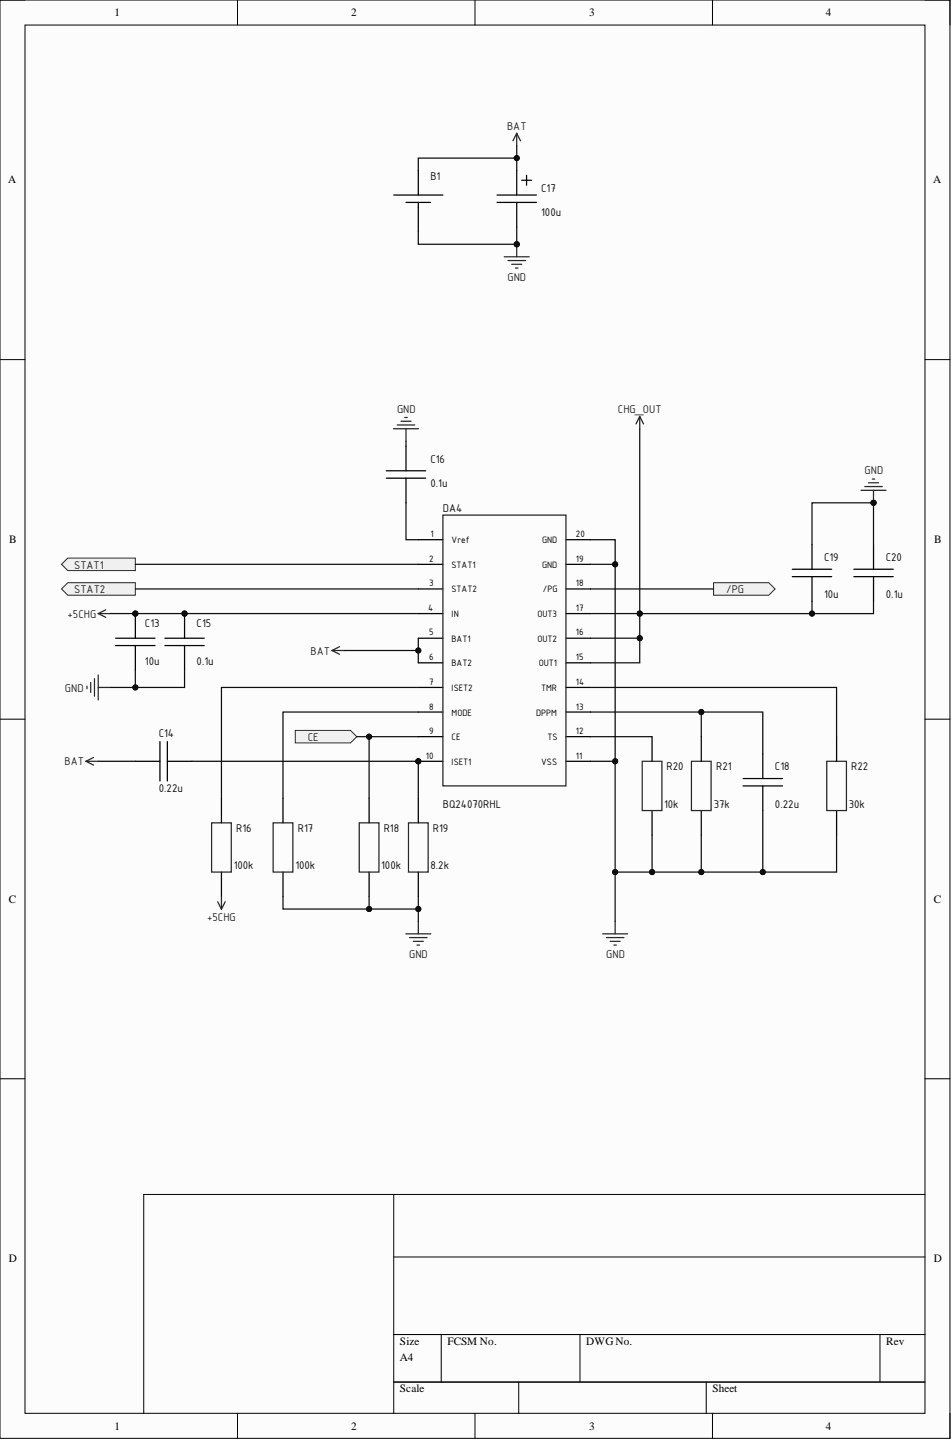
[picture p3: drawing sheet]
<svg xmlns="http://www.w3.org/2000/svg" width="193mm" height="292mm" viewBox="0 0 193 292" stroke-linecap="round" stroke-linejoin="round" font-family="sans-serif">
<defs><g id="words">
<g font-size="2.5" fill="#262626">
<text x="102.8" y="26.4">BAT</text>
<text x="102.9" y="57">GND</text>
<text x="80.5" y="83.8">GND</text>
<text x="125.2" y="83.8">CHG_OUT</text>
<text x="175.2" y="96.2">GND</text>
<text x="15" y="115.3">STAT1</text>
<text x="13.7" y="125.2">+5CHG</text>
<text x="15" y="120.3">STAT2</text>
<text x="147.2" y="120.3">/PG</text>
<text x="62.9" y="132.8">BAT</text>
<text x="13.2" y="140.2">GND</text>
<text x="13.1" y="155.2">BAT</text>
<text x="62.4" y="150.2">CE</text>
<text x="42" y="186.7">+5CHG</text>
<text x="82.9" y="194.2">GND</text>
<text x="122.9" y="194.2">GND</text>
</g>
<g font-size="2.5" fill="#0e0e0e">
<text x="87.2" y="36.4">B1</text>
<text x="109.7" y="38.9">C17</text>
<text x="109.7" y="43.9">100u</text>
<text x="87.2" y="93.8">C16</text>
<text x="87.2" y="98.8">0.1u</text>
<text x="89.8" y="103.8">DA4</text>
<text x="167.1" y="113.8">C19</text>
<text x="179.6" y="113.8">C20</text>
<text x="167.1" y="121.3">10u</text>
<text x="179.6" y="121.3">0.1u</text>
<text x="29.4" y="127.2">C13</text>
<text x="39.9" y="127.2">C15</text>
<text x="29.4" y="134.7">10u</text>
<text x="39.9" y="134.7">0.1u</text>
<text x="32.2" y="149.4">C14</text>
<text x="32.2" y="160.5">0.22u</text>
<text x="135.1" y="156.2">R20</text>
<text x="145.2" y="156.2">R21</text>
<text x="157.1" y="156.2">C18</text>
<text x="172.5" y="156.2">R22</text>
<text x="89.8" y="163.7">BQ24070RHL</text>
<text x="134.6" y="163.7">10k</text>
<text x="144.7" y="163.7">37k</text>
<text x="157.1" y="163.7">0.22u</text>
<text x="172" y="163.7">30k</text>
<text x="47.9" y="168.7">R16</text>
<text x="60.4" y="168.7">R17</text>
<text x="77.8" y="168.7">R18</text>
<text x="87.7" y="168.7">R19</text>
<text x="47.4" y="176.1">100k</text>
<text x="59.9" y="176.1">100k</text>
<text x="77.3" y="176.1">100k</text>
<text x="87.2" y="176.1">8.2k</text>
</g>
<g font-size="2.3">
<text x="23.2" y="3.3">1</text>
<text x="71.2" y="3.3">2</text>
<text x="119.4" y="3.3">3</text>
<text x="167.4" y="3.3">4</text>
<text x="1.7" y="37.2">A</text>
<text x="189.2" y="37.2">A</text>
<text x="1.9" y="110.1">B</text>
<text x="189.3" y="110.1">B</text>
<text x="1.8" y="183">C</text>
<text x="189.3" y="183">C</text>
<text x="1.8" y="255.9">D</text>
<text x="189.3" y="255.9">D</text>
<text x="81.1" y="272.5">Size</text>
<text x="81.1" y="275.8">A4</text>
<text x="90.7" y="272.5">FCSM No.</text>
<text x="118.8" y="272.5">DWGNo.</text>
<text x="179.6" y="272.5">Rev</text>
<text x="81.1" y="282.2">Scale</text>
<text x="144.4" y="282.2">Sheet</text>
<text x="23.2" y="289.8">1</text>
<text x="71.2" y="289.8">2</text>
<text x="119.4" y="289.8">3</text>
<text x="167.4" y="289.8">4</text>
</g>
<g font-size="2">
<text x="87" y="113.8">2</text>
<text x="87.2" y="108.9">1</text>
<text x="91.5" y="110.1">Vref</text>
<text x="109.9" y="110.1">GND</text>
<text x="116.7" y="113.8">19</text>
<text x="116.7" y="108.9">20</text>
<text x="87" y="118.8">3</text>
<text x="91.5" y="115.1">STAT1</text>
<text x="109.9" y="115.1">GND</text>
<text x="116.7" y="118.8">18</text>
<text x="86.8" y="123.8">4</text>
<text x="91.5" y="120.1">STAT2</text>
<text x="91.5" y="125.1">IN</text>
<text x="108.9" y="125.1">OUT3</text>
<text x="110" y="120.1">/PG</text>
<text x="116.7" y="123.8">17</text>
<text x="87" y="128.8">5</text>
<text x="91.5" y="130.1">BAT1</text>
<text x="108.9" y="130.1">OUT2</text>
<text x="116.7" y="128.8">16</text>
<text x="87" y="133.8">6</text>
<text x="91.5" y="135.1">BAT2</text>
<text x="109.2" y="135.1">OUT1</text>
<text x="116.7" y="133.8">15</text>
<text x="87" y="138.9">7</text>
<text x="87" y="143.8">8</text>
<text x="91.5" y="140.1">ISET2</text>
<text x="109.7" y="140.1">TMR</text>
<text x="116.7" y="143.8">13</text>
<text x="116.7" y="138.9">14</text>
<text x="87" y="148.8">9</text>
<text x="91.5" y="145.1">MODE</text>
<text x="108.7" y="145.1">DPPM</text>
<text x="116.7" y="148.8">12</text>
<text x="86.3" y="153.8">10</text>
<text x="91.5" y="150.1">CE</text>
<text x="91.5" y="155.1">ISET1</text>
<text x="109.7" y="155.1">VSS</text>
<text x="111" y="150.1">TS</text>
<text x="116.7" y="153.8">11</text>
</g>
</g></defs>
<path d="M0 0h192.6v291.6h-192.6z" fill-rule="evenodd" fill="#fcfcfc"/>
<path d="M0 0h192.6v291.6h-192.6z" fill="none" stroke="#000" stroke-width=".2"/>
<path d="M5.1 5.1h182.4v281.4h-182.4z" fill-rule="evenodd" fill="#fcfcfc"/>
<g fill="none" stroke="#000" stroke-width=".2">
<path d="M0 0h5.1M5.1 5.1h182.4v281.4h-182.4zM48.1 0v5.1M96.3 0v5.1M144.4 0v5.1M187.5 0h5.1v5.1M0 72.9h5.1M187.5 72.9h5.1M0 145.8h5.1M187.5 145.8h5.1M0 218.7h5.1M187.5 218.7h5.1"/>
<path d="M79.8 242.1v44.4M79.8 254.8h107.7M187.5 242.1h-158.4v44.4M79.8 270.5h107.7M89.4 270.5v9.7M117.6 270.5v9.7M178.4 270.5v9.7M48.1 286.5v5.1M79.8 280.2h107.7M96.3 286.5v5.1M105.1 280.2v6.3M143.2 280.2v6.3"/>
<path d="M144.4 286.5v5.1M192.6 286.5v5.1"/>
</g>
<circle cx="84.8" cy="154.3" r=".51" fill="#0e0e0e"/>
<circle cx="84.8" cy="154.3" r=".51" fill="none" stroke="#0e0e0e" stroke-width=".2"/>
<path d="M84.8 109.4h5M84.8 114.4h5M84.8 119.4h5M84.8 124.4h5M84.8 129.4h5M84.8 134.4h5M84.8 139.4h5M84.8 144.3h5M84.8 149.3h5M84.8 154.3h5" fill="none" stroke="#000" stroke-width=".25"/>
<circle cx="84.8" cy="154.3" r=".51" fill="#0e0e0e"/>
<circle cx="84.8" cy="154.3" r=".51" fill="none" stroke="#0e0e0e" stroke-width=".2"/>
<g fill="none" stroke="#000" stroke-width=".25">
<path d="M78.3 96.9h8M78.3 95.4h8M82.3 90.4v5M82.3 96.9v5M114.7 119.4h5M114.7 114.4h5M114.7 109.4h5M114.7 139.4h5M114.7 134.4h5M114.7 129.4h5M114.7 124.4h5M114.7 154.3h5"/>
<path d="M114.7 149.3h5M114.7 144.3h5"/>
</g>
<path d="M79.8 86.9h5M80.5 86.1h3.6M81.3 85.4h2M82 84.6h.5M82.3 86.9v2.5M89.8 104.4h24.9v54.9h-24.9z" fill="none" stroke="#262626" stroke-width=".25"/>
<path d="M13.7 113.1h13.7v2.6h-13.7l-1.2-1.3z" fill-rule="evenodd" fill="#f0f0f0"/>
<path d="M13.7 113.1h13.7v2.6h-13.7l-1.2-1.3z" fill="none" stroke="#262626" stroke-width=".2"/>
<path d="M13.7 118.1h13.7v2.6h-13.7l-1.2-1.3z" fill-rule="evenodd" fill="#f0f0f0"/>
<path d="M13.7 118.1h13.7v2.6h-13.7l-1.2-1.3z" fill="none" stroke="#262626" stroke-width=".2"/>
<path d="M19.9 124.4l1.5 .7M19.9 124.4h2.5M21.4 123.6l-1.5 .8" fill="none" stroke="#262626" stroke-width=".25"/>
<circle cx="27.4" cy="124.4" r=".51" fill="#0e0e0e"/>
<circle cx="27.4" cy="124.4" r=".51" fill="none" stroke="#0e0e0e" stroke-width=".2"/>
<path d="M27.4 124.4v5" fill="none" stroke="#000" stroke-width=".25"/>
<circle cx="27.4" cy="124.4" r=".51" fill="#0e0e0e"/>
<circle cx="27.4" cy="124.4" r=".51" fill="none" stroke="#0e0e0e" stroke-width=".2"/>
<path d="M23.4 129.4h8M23.4 130.9h8M27.4 130.9v5" fill="none" stroke="#000" stroke-width=".25"/>
<circle cx="37.4" cy="124.4" r=".51" fill="#0e0e0e"/>
<circle cx="37.4" cy="124.4" r=".51" fill="none" stroke="#0e0e0e" stroke-width=".2"/>
<path d="M37.4 124.4v5" fill="none" stroke="#000" stroke-width=".25"/>
<circle cx="37.4" cy="124.4" r=".51" fill="#0e0e0e"/>
<circle cx="37.4" cy="124.4" r=".51" fill="none" stroke="#0e0e0e" stroke-width=".2"/>
<path d="M33.4 129.4h8M33.4 130.9h8M37.4 130.9v5M57.4 161.8v5M57.4 176.8v5M84.8 161.8v5M84.8 176.8v5" fill="none" stroke="#000" stroke-width=".25"/>
<g fill="none" stroke="#262626" stroke-width=".25">
<path d="M17.6 139.1v.5M18.4 138.3v2.1M19.2 137.6v3.5M19.9 136.8v5.1M19.9 139.4h2.5M67.3 131.9l1.5 .7M67.3 131.9h2.5M68.8 131.1l-1.5 .8M55.4 166.8h4v10h-4zM82.8 166.8h4v10h-4zM82.3 189.3h5M83 190.1h3.6"/>
<path d="M83.8 190.8h2M84.5 191.6h.5M84.8 186.8v2.5"/>
</g>
<path d="M59.9 148.1h11.2l1.2 1.2-1.2 1.3h-11.2z" fill-rule="evenodd" fill="#f0f0f0"/>
<path d="M59.9 148.1h11.2l1.2 1.2-1.2 1.3h-11.2z" fill="none" stroke="#262626" stroke-width=".2"/>
<g fill="none" stroke="#000" stroke-width=".25">
<path d="M27.4 154.3h5M32.4 150.3v8M33.9 154.3h5M33.9 150.3v8M132.2 149.3v5M142.1 149.3v5M150.6 159.3h8M150.6 157.8h8M154.6 152.8v5M154.6 159.3v5M169.6 149.3v5M44.9 161.8v5"/>
<path d="M44.9 176.8v5M132.2 164.3v5M142.1 164.3v5M169.6 164.3v5"/>
</g>
<g fill="none" stroke="#262626" stroke-width=".25">
<path d="M129.7 84.4l-.8 1.5M129.7 84.4l.7 1.5M129.7 84.4v2.5M17.4 154.3l1.5 .8M17.4 154.3h2.6M18.9 153.6l-1.5 .7M130.2 154.3h4v10h-4zM140.2 154.3h3.9v10h-3.9zM167.6 154.3h4v10h-4zM42.9 166.8h4v10h-4zM122.2 189.3h5M122.9 190.1h3.6"/>
<path d="M123.7 190.8h2M124.4 191.6h.5M124.7 186.8v2.5"/>
</g>
<path d="M144.6 118.1h11.2l1.3 1.3-1.3 1.3h-11.2z" fill-rule="evenodd" fill="#f0f0f0"/>
<path d="M144.6 118.1h11.2l1.3 1.3-1.3 1.3h-11.2z" fill="none" stroke="#262626" stroke-width=".2"/>
<path d="M160.6 116.9h8M160.6 115.4h8M164.6 110.4v5M164.6 116.9v5M173.1 116.9h8M173.1 115.4h8M177.1 110.4v5M177.1 116.9v5" fill="none" stroke="#000" stroke-width=".25"/>
<path d="M174.5 99.4h5.1M175.3 98.6h3.5M176 97.9h2.1M176.8 97.1h.5M177.1 99.4v2.5" fill="none" stroke="#262626" stroke-width=".25"/>
<circle cx="177.1" cy="101.9" r=".51" fill="#0e0e0e"/>
<circle cx="177.1" cy="101.9" r=".51" fill="none" stroke="#0e0e0e" stroke-width=".2"/>
<path d="M100.7 39.5h8M104.7 34.5v5M105.7 36.5h2M106.7 35.5v2M100.7 41h8M104.7 41v5M74.8 161.8v5M74.8 176.8v5" fill="none" stroke="#000" stroke-width=".25"/>
<path d="M104.7 27l-.7 1.5M104.7 27l.8 1.5M104.7 27v2.6M102.2 52.1h5.1M103 52.8h3.5M103.7 53.6h2.1M104.5 54.3h.5M104.7 49.5v2.6M72.8 166.8h4v10h-4z" fill="none" stroke="#262626" stroke-width=".25"/>
<circle cx="104.7" cy="49.5" r=".51" fill="#0e0e0e"/>
<circle cx="104.7" cy="49.5" r=".51" fill="none" stroke="#0e0e0e" stroke-width=".2"/>
<path d="M79.8 39.5h10M84.8 34.5v5M82.3 41h5M84.8 41v6" fill="none" stroke="#000" stroke-width=".25"/>
<path d="M82.3 89.4v1M27.4 114.4h57.4M27.4 119.4h57.4M82.3 101.9v7.5h2.5M22.4 124.4h62.4" fill="none" stroke="#0e0e0e" stroke-width=".25"/>
<circle cx="37.4" cy="124.4" r=".51" fill="#0e0e0e"/>
<circle cx="37.4" cy="124.4" r=".51" fill="none" stroke="#0e0e0e" stroke-width=".2"/>
<circle cx="27.4" cy="124.4" r=".51" fill="#0e0e0e"/>
<circle cx="27.4" cy="124.4" r=".51" fill="none" stroke="#0e0e0e" stroke-width=".2"/>
<path d="M69.8 131.9h15" fill="none" stroke="#0e0e0e" stroke-width=".25"/>
<circle cx="84.8" cy="131.9" r=".51" fill="#0e0e0e"/>
<circle cx="84.8" cy="131.9" r=".51" fill="none" stroke="#0e0e0e" stroke-width=".2"/>
<path d="M119.7 114.4h5M84.8 139.4h-39.9v22.4M84.8 144.3h-27.4v17.5" fill="none" stroke="#0e0e0e" stroke-width=".25"/>
<circle cx="124.7" cy="114.4" r=".51" fill="#0e0e0e"/>
<circle cx="124.7" cy="114.4" r=".51" fill="none" stroke="#0e0e0e" stroke-width=".2"/>
<path d="M119.7 149.3h12.5M132.2 169.3v7.5h-7.5" fill="none" stroke="#0e0e0e" stroke-width=".25"/>
<circle cx="132.2" cy="176.8" r=".51" fill="#0e0e0e"/>
<circle cx="132.2" cy="176.8" r=".51" fill="none" stroke="#0e0e0e" stroke-width=".2"/>
<circle cx="124.7" cy="176.8" r=".51" fill="#0e0e0e"/>
<circle cx="124.7" cy="176.8" r=".51" fill="none" stroke="#0e0e0e" stroke-width=".2"/>
<path d="M142.1 169.3v7.5h-9.9" fill="none" stroke="#0e0e0e" stroke-width=".25"/>
<circle cx="142.1" cy="176.8" r=".51" fill="#0e0e0e"/>
<circle cx="142.1" cy="176.8" r=".51" fill="none" stroke="#0e0e0e" stroke-width=".2"/>
<circle cx="132.2" cy="176.8" r=".51" fill="#0e0e0e"/>
<circle cx="132.2" cy="176.8" r=".51" fill="none" stroke="#0e0e0e" stroke-width=".2"/>
<path d="M119.7 144.3h22.4v5" fill="none" stroke="#0e0e0e" stroke-width=".25"/>
<circle cx="142.1" cy="144.3" r=".51" fill="#0e0e0e"/>
<circle cx="142.1" cy="144.3" r=".51" fill="none" stroke="#0e0e0e" stroke-width=".2"/>
<path d="M142.1 144.3h12.5v8.5" fill="none" stroke="#0e0e0e" stroke-width=".25"/>
<circle cx="142.1" cy="144.3" r=".51" fill="#0e0e0e"/>
<circle cx="142.1" cy="144.3" r=".51" fill="none" stroke="#0e0e0e" stroke-width=".2"/>
<path d="M154.6 164.3v12.5h-12.5" fill="none" stroke="#0e0e0e" stroke-width=".25"/>
<circle cx="154.6" cy="176.8" r=".51" fill="#0e0e0e"/>
<circle cx="154.6" cy="176.8" r=".51" fill="none" stroke="#0e0e0e" stroke-width=".2"/>
<circle cx="142.1" cy="176.8" r=".51" fill="#0e0e0e"/>
<circle cx="142.1" cy="176.8" r=".51" fill="none" stroke="#0e0e0e" stroke-width=".2"/>
<path d="M119.7 139.4h49.9v9.9M169.6 169.3v7.5h-15" fill="none" stroke="#0e0e0e" stroke-width=".25"/>
<circle cx="154.6" cy="176.8" r=".51" fill="#0e0e0e"/>
<circle cx="154.6" cy="176.8" r=".51" fill="none" stroke="#0e0e0e" stroke-width=".2"/>
<path d="M119.7 124.4h10" fill="none" stroke="#0e0e0e" stroke-width=".25"/>
<circle cx="129.7" cy="124.4" r=".51" fill="#0e0e0e"/>
<circle cx="129.7" cy="124.4" r=".51" fill="none" stroke="#0e0e0e" stroke-width=".2"/>
<path d="M119.7 129.4h10" fill="none" stroke="#0e0e0e" stroke-width=".25"/>
<circle cx="129.7" cy="129.4" r=".51" fill="#0e0e0e"/>
<circle cx="129.7" cy="129.4" r=".51" fill="none" stroke="#0e0e0e" stroke-width=".2"/>
<path d="M164.6 121.9v2.5" fill="none" stroke="#0e0e0e" stroke-width=".25"/>
<circle cx="164.6" cy="124.4" r=".51" fill="#0e0e0e"/>
<circle cx="164.6" cy="124.4" r=".51" fill="none" stroke="#0e0e0e" stroke-width=".2"/>
<path d="M177.1 101.9v8.5" fill="none" stroke="#0e0e0e" stroke-width=".25"/>
<circle cx="177.1" cy="101.9" r=".51" fill="#0e0e0e"/>
<circle cx="177.1" cy="101.9" r=".51" fill="none" stroke="#0e0e0e" stroke-width=".2"/>
<path d="M177.1 101.9h-12.5v8.5" fill="none" stroke="#0e0e0e" stroke-width=".25"/>
<circle cx="177.1" cy="101.9" r=".51" fill="#0e0e0e"/>
<circle cx="177.1" cy="101.9" r=".51" fill="none" stroke="#0e0e0e" stroke-width=".2"/>
<path d="M38.9 154.3h45.9v7.5" fill="none" stroke="#0e0e0e" stroke-width=".25"/>
<circle cx="84.8" cy="154.3" r=".51" fill="#0e0e0e"/>
<circle cx="84.8" cy="154.3" r=".51" fill="none" stroke="#0e0e0e" stroke-width=".2"/>
<path d="M84.8 181.8v2.5" fill="none" stroke="#0e0e0e" stroke-width=".25"/>
<circle cx="84.8" cy="184.3" r=".51" fill="#0e0e0e"/>
<circle cx="84.8" cy="184.3" r=".51" fill="none" stroke="#0e0e0e" stroke-width=".2"/>
<path d="M27.4 135.9v3.5M20 154.3h7.4" fill="none" stroke="#0e0e0e" stroke-width=".25"/>
<circle cx="27.4" cy="139.4" r=".51" fill="#0e0e0e"/>
<circle cx="27.4" cy="139.4" r=".51" fill="none" stroke="#0e0e0e" stroke-width=".2"/>
<path d="M74.8 149.3v12.5" fill="none" stroke="#0e0e0e" stroke-width=".25"/>
<circle cx="74.8" cy="149.3" r=".51" fill="#0e0e0e"/>
<circle cx="74.8" cy="149.3" r=".51" fill="none" stroke="#0e0e0e" stroke-width=".2"/>
<path d="M74.8 181.8v2.5" fill="none" stroke="#0e0e0e" stroke-width=".25"/>
<circle cx="74.8" cy="184.3" r=".51" fill="#0e0e0e"/>
<circle cx="74.8" cy="184.3" r=".51" fill="none" stroke="#0e0e0e" stroke-width=".2"/>
<path d="M104.7 46v3.5" fill="none" stroke="#0e0e0e" stroke-width=".25"/>
<circle cx="104.7" cy="49.5" r=".51" fill="#0e0e0e"/>
<circle cx="104.7" cy="49.5" r=".51" fill="none" stroke="#0e0e0e" stroke-width=".2"/>
<path d="M104.7 32.1h-19.9v2.4" fill="none" stroke="#0e0e0e" stroke-width=".25"/>
<circle cx="104.7" cy="32.1" r=".51" fill="#0e0e0e"/>
<circle cx="104.7" cy="32.1" r=".51" fill="none" stroke="#0e0e0e" stroke-width=".2"/>
<path d="M84.8 47v2.5h19.9" fill="none" stroke="#0e0e0e" stroke-width=".25"/>
<circle cx="104.7" cy="49.5" r=".51" fill="#0e0e0e"/>
<circle cx="104.7" cy="49.5" r=".51" fill="none" stroke="#0e0e0e" stroke-width=".2"/>
<path d="M37.4 135.9v3.5h-15" fill="none" stroke="#0e0e0e" stroke-width=".25"/>
<circle cx="27.4" cy="139.4" r=".51" fill="#0e0e0e"/>
<circle cx="27.4" cy="139.4" r=".51" fill="none" stroke="#0e0e0e" stroke-width=".2"/>
<path d="M72.3 149.3h12.5" fill="none" stroke="#0e0e0e" stroke-width=".25"/>
<circle cx="74.8" cy="149.3" r=".51" fill="#0e0e0e"/>
<circle cx="74.8" cy="149.3" r=".51" fill="none" stroke="#0e0e0e" stroke-width=".2"/>
<path d="M119.7 109.4h5v44.9h-5" fill="none" stroke="#0e0e0e" stroke-width=".25"/>
<circle cx="124.7" cy="114.4" r=".51" fill="#0e0e0e"/>
<circle cx="124.7" cy="114.4" r=".51" fill="none" stroke="#0e0e0e" stroke-width=".2"/>
<circle cx="124.7" cy="154.3" r=".51" fill="#0e0e0e"/>
<circle cx="124.7" cy="154.3" r=".51" fill="none" stroke="#0e0e0e" stroke-width=".2"/>
<path d="M129.7 86.9v47.5h-10" fill="none" stroke="#0e0e0e" stroke-width=".25"/>
<circle cx="129.7" cy="129.4" r=".51" fill="#0e0e0e"/>
<circle cx="129.7" cy="129.4" r=".51" fill="none" stroke="#0e0e0e" stroke-width=".2"/>
<circle cx="129.7" cy="124.4" r=".51" fill="#0e0e0e"/>
<circle cx="129.7" cy="124.4" r=".51" fill="none" stroke="#0e0e0e" stroke-width=".2"/>
<path d="M119.7 119.4h24.9M177.1 121.9v2.5h-47.4" fill="none" stroke="#0e0e0e" stroke-width=".25"/>
<circle cx="129.7" cy="124.4" r=".51" fill="#0e0e0e"/>
<circle cx="129.7" cy="124.4" r=".51" fill="none" stroke="#0e0e0e" stroke-width=".2"/>
<circle cx="164.6" cy="124.4" r=".51" fill="#0e0e0e"/>
<circle cx="164.6" cy="124.4" r=".51" fill="none" stroke="#0e0e0e" stroke-width=".2"/>
<path d="M57.4 181.8v2.5h27.4v2.5" fill="none" stroke="#0e0e0e" stroke-width=".25"/>
<circle cx="84.8" cy="184.3" r=".51" fill="#0e0e0e"/>
<circle cx="84.8" cy="184.3" r=".51" fill="none" stroke="#0e0e0e" stroke-width=".2"/>
<circle cx="74.8" cy="184.3" r=".51" fill="#0e0e0e"/>
<circle cx="74.8" cy="184.3" r=".51" fill="none" stroke="#0e0e0e" stroke-width=".2"/>
<path d="M84.8 129.4v5" fill="none" stroke="#0e0e0e" stroke-width=".25"/>
<circle cx="84.8" cy="131.9" r=".51" fill="#0e0e0e"/>
<circle cx="84.8" cy="131.9" r=".51" fill="none" stroke="#0e0e0e" stroke-width=".2"/>
<path d="M124.7 154.3v32.5" fill="none" stroke="#0e0e0e" stroke-width=".25"/>
<circle cx="124.7" cy="154.3" r=".51" fill="#0e0e0e"/>
<circle cx="124.7" cy="154.3" r=".51" fill="none" stroke="#0e0e0e" stroke-width=".2"/>
<circle cx="124.7" cy="176.8" r=".51" fill="#0e0e0e"/>
<circle cx="124.7" cy="176.8" r=".51" fill="none" stroke="#0e0e0e" stroke-width=".2"/>
<path d="M104.7 29.6v4.9" fill="none" stroke="#0e0e0e" stroke-width=".25"/>
<circle cx="104.7" cy="32.1" r=".51" fill="#0e0e0e"/>
<circle cx="104.7" cy="32.1" r=".51" fill="none" stroke="#0e0e0e" stroke-width=".2"/>
<path d="M44.1 182.8l.8 1.5M44.9 181.8v2.5M45.6 182.8l-.7 1.5" fill="none" stroke="#262626" stroke-width=".25"/>
<use href="#words"/>
</svg>
